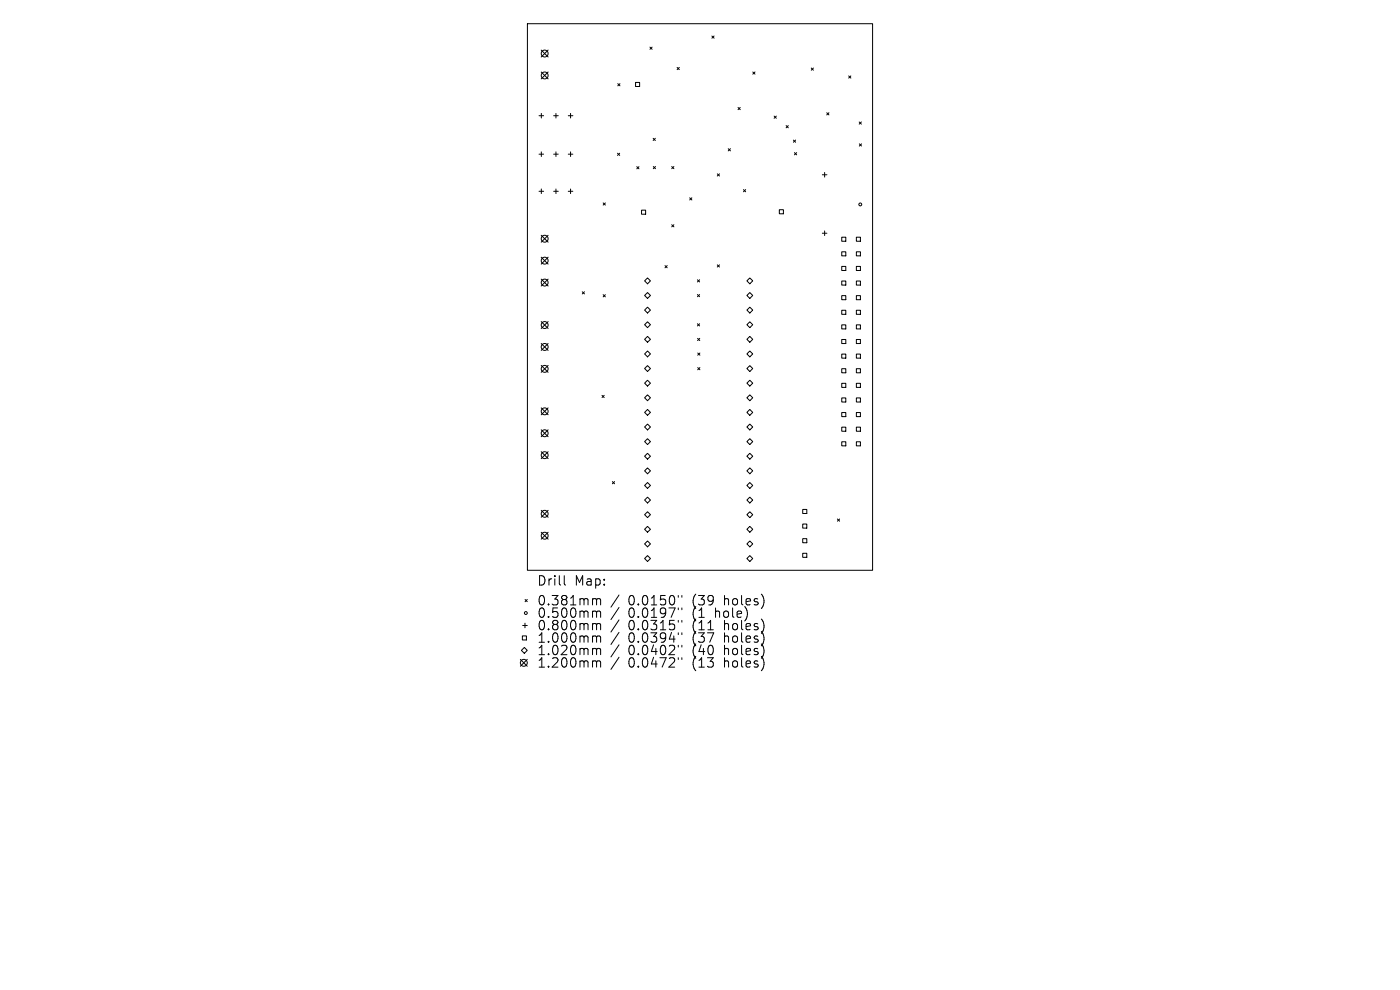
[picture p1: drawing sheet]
<svg xmlns="http://www.w3.org/2000/svg" width="297mm" height="210mm" viewBox="0 0 297 210" stroke-linecap="round" stroke-linejoin="round" font-family="sans-serif">
<defs><g id="words">
<g font-size="2.8">
<text x="113.9" y="124.5">Drill</text>
<text x="121.9" y="124.5">Map:</text>
<text x="113.9" y="128.7">0.381mm</text>
<text x="113.9" y="131.3">0.500mm</text>
<text x="133.3" y="128.7">0.0150&quot;</text>
<text x="133.3" y="131.3">0.0197&quot;</text>
<text x="147" y="128.7">(39</text>
<text x="147" y="131.3">(1</text>
<text x="152" y="131.3">hole)</text>
<text x="153.9" y="128.7">holes)</text>
<text x="113.9" y="134">0.800mm</text>
<text x="113.9" y="136.6">1.000mm</text>
<text x="133.3" y="134">0.0315&quot;</text>
<text x="133.3" y="136.6">0.0394&quot;</text>
<text x="147" y="134">(11</text>
<text x="147" y="136.6">(37</text>
<text x="153.9" y="134">holes)</text>
<text x="153.9" y="136.6">holes)</text>
<text x="113.9" y="139.3">1.020mm</text>
<text x="113.9" y="141.9">1.200mm</text>
<text x="133.3" y="139.3">0.0402&quot;</text>
<text x="133.3" y="141.9">0.0472&quot;</text>
<text x="147" y="139.3">(40</text>
<text x="147" y="141.9">(13</text>
<text x="153.9" y="139.3">holes)</text>
<text x="153.9" y="141.9">holes)</text>
</g>
</g></defs>
<g fill="none" stroke="#000" stroke-width=".21">
<path d="M111.9 5h73.2v116h-73.2zM114.8 10.6l1.5 1.5M114.8 15.3l1.5 1.4M116.3 10.6l-1.5 1.5M116.3 15.3l-1.5 1.4M131.1 17.7l.4 .5M131.5 17.7l-.4 .5M134.8 17.5h.9v.8h-.9zM137.9 10l.4 .5M138.3 10l-.4 .5M143.6 14.3l.5 .5M144.1 14.3l-.5 .5"/>
<path d="M151 7.6l.5 .5M151.5 7.6l-.5 .5M159.7 15.3l.5 .4M160.2 15.3l-.5 .4M172.1 14.4l.5 .5M172.6 14.4l-.5 .5M180 16.1l.5 .5M180.5 16.1l-.5 .5M114.4 24.5h.9M114.4 32.7h.9M114.8 24.1v.9M114.8 32.2v1"/>
<path d="M117.5 24.5h.9M117.5 32.7h.9M117.9 24.1v.9M117.9 32.2v1M120.6 24.5h.9M120.6 32.7h.9M121 24.1v.9M121 32.2v1M131 32.5l.5 .5M131.5 32.5l-.5 .5M135.1 35.4l.5 .4M135.6 35.4l-.5 .4"/>
<path d="M138.6 29.3l.4 .5M138.6 35.3l.5 .5M139 29.3l-.4 .5M139.1 35.3l-.5 .5M142.5 35.3l.5 .5M143 35.3l-.5 .5M152.2 36.9l.4 .4M152.6 36.9l-.4 .4M154.5 31.5l.5 .5M155 31.5l-.5 .5M156.6 22.8l.4 .5M157 22.8l-.4 .5"/>
<path d="M164.2 24.6l.5 .5M164.7 24.6l-.5 .5M166.8 26.6l.4 .5M167.2 26.6l-.4 .5M168.3 29.7l.5 .5M168.5 32.4l.5 .4M168.8 29.7l-.5 .5M169 32.4l-.5 .4M174.5 37.1h.9M174.9 36.6v1M175.4 23.9l.5 .5M175.9 23.9l-.5 .5"/>
<path d="M182.3 25.9l.4 .4M182.3 30.5l.5 .5M182.7 25.9l-.4 .4M182.8 30.5l-.5 .5M114.4 40.6h.9M114.8 49.9l1.5 1.5M114.8 54.6l1.5 1.4M114.8 59.2l1.5 1.5M114.8 40.1v1M116.3 49.9l-1.5 1.5M116.3 54.6l-1.5 1.4M116.3 59.2l-1.5 1.5"/>
<path d="M117.5 40.6h.9M117.9 40.1v1M120.6 40.6h.9M121 40.1v1M128 43l.4 .5M128.4 43l-.4 .5M136.1 44.6h.9v.8h-.9zM136.7 59.6l.7-.6 .6 .6-.6 .6zM141.1 56.3l.4 .5M141.5 56.3l-.4 .5M142.5 47.7l.5 .4M143 47.7l-.5 .4"/>
<path d="M146.3 42l.5 .4M146.8 42l-.5 .4M148 59.3l.4 .5M148.4 59.3l-.4 .5M152.2 56.2l.4 .5M152.6 56.2l-.4 .5M157.7 40.2l.5 .5M158.2 40.2l-.5 .5M159.1 59l.6 .6-.6 .6-.7-.6zM165.3 44.5h.9v.8h-.9zM174.5 49.5h.9M174.9 49v1"/>
<path d="M178.6 50.3h.8v.9h-.8zM178.6 53.4h.8v.9h-.8zM178.6 56.5h.8v.9h-.8zM178.6 59.6h.8v.9h-.8zM181.7 50.3h.8v.9h-.8zM181.7 53.4h.8v.9h-.8zM181.7 56.5h.8v.9h-.8zM181.7 59.6h.8v.9h-.8zM114.8 68.2l1.5 1.5M114.8 72.9l1.5 1.4M114.8 77.5l1.5 1.5M116.3 68.2l-1.5 1.5"/>
<path d="M116.3 72.9l-1.5 1.4M116.3 77.5l-1.5 1.5M123.5 61.9l.5 .5M124 61.9l-.5 .5M128 62.5l.4 .5M128.4 62.5l-.4 .5M136.7 62.7l.7-.6 .6 .6-.6 .6zM136.7 65.8l.7-.6 .6 .6-.6 .6zM136.7 68.9l.7-.6 .6 .6-.6 .6zM136.7 72l.7-.6 .6 .6-.6 .6zM136.7 75.1l.7-.6 .6 .6-.6 .6zM137.4 77.6l.6 .6-.6 .6-.7-.6z"/>
<path d="M148 62.5l.4 .4M148 68.7l.4 .4M148 71.8l.5 .4M148 74.9l.5 .4M148 78l.5 .4M148.4 62.5l-.4 .4M148.4 68.7l-.4 .4M148.5 71.8l-.5 .4M148.5 74.9l-.5 .4M148.5 78l-.5 .4M158.4 62.7l.7-.6 .6 .6-.6 .6zM158.4 65.8l.7-.6 .6 .6-.6 .6z"/>
<path d="M158.4 72l.7-.6 .6 .6-.6 .6zM158.4 75.1l.7-.6 .6 .6-.6 .6zM159.1 68.3l.6 .6-.6 .6-.7-.6zM159.1 77.6l.6 .6-.6 .6-.7-.6zM178.6 62.7h.8v.9h-.8zM178.6 65.8h.8v.9h-.8zM178.6 68.9h.8v.9h-.8zM178.6 72h.8v.9h-.8zM178.6 75.1h.8v.9h-.8zM178.6 78.2h.8v.9h-.8zM181.7 62.7h.8v.9h-.8zM181.7 65.8h.8v.9h-.8z"/>
<path d="M181.7 68.9h.8v.9h-.8zM181.7 72h.8v.9h-.8zM181.7 75.1h.8v.9h-.8zM181.7 78.2h.8v.9h-.8zM114.8 86.5l1.5 1.5M114.8 91.2l1.5 1.4M114.8 95.8l1.5 1.5M116.3 86.5l-1.5 1.5M116.3 91.2l-1.5 1.4M116.3 95.8l-1.5 1.5M127.7 83.9l.5 .4M128.2 83.9l-.5 .4"/>
<path d="M136.7 81.3l.7-.6 .6 .6-.6 .6zM136.7 84.4l.7-.6 .6 .6-.6 .6zM136.7 87.5l.7-.6 .6 .6-.6 .6zM136.7 93.7l.7-.6 .6 .6-.6 .6zM136.7 96.8l.7-.6 .6 .6-.6 .6zM136.7 99.9l.7-.6 .6 .6-.6 .6zM137.4 90l.6 .6-.6 .6-.7-.6zM158.4 81.3l.7-.6 .6 .6-.6 .6zM158.4 84.4l.7-.6 .6 .6-.6 .6zM158.4 93.7l.7-.6 .6 .6-.6 .6zM158.4 96.8l.7-.6 .6 .6-.6 .6zM159.1 86.9l.6 .6-.6 .6-.7-.6z"/>
<path d="M159.1 90l.6 .6-.6 .6-.7-.6zM159.1 99.3l.6 .6-.6 .6-.7-.6zM178.6 81.3h.8v.9h-.8zM178.6 84.4h.8v.9h-.8zM178.6 87.5h.8v.9h-.8zM178.6 90.6h.8v.9h-.8zM178.6 93.7h.8v.9h-.8zM181.7 81.3h.8v.9h-.8zM181.7 84.4h.8v.9h-.8zM181.7 87.5h.8v.9h-.8zM181.7 90.6h.8v.9h-.8zM181.7 93.7h.8v.9h-.8z"/>
<path d="M114.8 108.3l1.5 1.4M114.8 112.9l1.5 1.5M116.3 108.3l-1.5 1.4M116.3 112.9l-1.5 1.5M129.9 102.2l.5 .4M130.4 102.2l-.5 .4M136.7 103l.7-.6 .6 .6-.6 .6zM136.7 106.1l.7-.6 .6 .6-.6 .6zM136.7 112.3l.7-.6 .6 .6-.6 .6zM136.7 115.4l.7-.6 .6 .6-.6 .6zM136.7 118.5l.7-.6 .6 .6-.6 .6zM137.4 108.6l.6 .6-.6 .6-.7-.6z"/>
<path d="M158.4 103l.7-.6 .6 .6-.6 .6zM158.4 106.1l.7-.6 .6 .6-.6 .6zM158.4 112.3l.7-.6 .6 .6-.6 .6zM158.4 115.4l.7-.6 .6 .6-.6 .6zM159.1 108.6l.6 .6-.6 .6-.7-.6zM159.1 117.9l.6 .6-.6 .6-.7-.6zM170.3 108.1h.9v.8h-.9zM170.3 111.2h.9v.8h-.9zM170.3 114.3h.9v.8h-.9zM170.3 117.4h.9v.8h-.9zM177.7 110.1l.4 .5M178.1 110.1l-.4 .5"/>
<path d="M110.4 139.9l1.5 1.4M110.6 138l.6-.7 .7 .7-.7 .6zM110.8 134.9h.9v.9h-.9zM110.9 132.7h1M111.4 132.2v1M111.4 127.2l.5 .4M111.9 127.2l-.5 .4M111.9 139.9l-1.5 1.4M119.7 122.1v1.7l.3 .3M126 127h.3l.3 .3M126 129.6l.5 .1 .1 .2M126 132.3h.3l.3 .3"/>
<path d="M126 134.9l.5 .1 .1 .2M126 137.5l.5 .1 .1 .2M126.6 127.3l.2-.3 .5 .1 .1 1.2M126.6 127.3v1M126.6 129.9v1.1M126.6 132.6v1M126.6 135.2v1M126.6 137.8v1.1M126.6 129.9l.2-.3 .5 .1 .1 1.3M126.6 132.6l.2-.3 .5 .1 .1 1.2M126.6 135.2l.2-.3 .5 .1 .1 1.2M126.6 137.8l.2-.3 .5 .1 .1 1.3"/>
<path d="M131.3 126.2l-1.7 2.6M131.3 128.9l-1.7 2.5M131.3 131.5l-1.7 2.6M131.3 134.1l-1.7 2.6M131.3 136.8l-1.7 2.6M131.3 139.4l-1.7 2.6M143.9 126.3v.4M143.9 129v.3M143.9 131.6v.4M143.9 134.2v.4M143.9 136.9v.4M143.9 139.5v.4"/>
<path d="M144.7 126.3v.4M144.7 129v.3M144.7 131.6v.4M144.7 134.2v.4M144.7 136.9v.4M144.7 139.5v.4M126 140.2l.5 .1 .1 .2M126.6 140.5v1M126.6 140.5l.2-.3 .5 .1 .1 1.2"/>
<circle cx="115.5" cy="11.4" r=".73"/>
<circle cx="115.5" cy="16" r=".73"/>
<circle cx="115.5" cy="55.3" r=".73"/>
<circle cx="115.5" cy="50.6" r=".73"/>
<circle cx="115.5" cy="59.9" r=".73"/>
<circle cx="182.5" cy="43.4" r=".31"/>
<circle cx="115.5" cy="68.9" r=".73"/>
<circle cx="115.5" cy="73.6" r=".73"/>
<circle cx="115.5" cy="78.2" r=".73"/>
<circle cx="115.5" cy="91.9" r=".73"/>
<circle cx="115.5" cy="96.6" r=".73"/>
<circle cx="115.5" cy="87.3" r=".73"/>
<circle cx="115.5" cy="113.6" r=".73"/>
<circle cx="115.5" cy="109" r=".73"/>
<circle cx="111.6" cy="130" r=".31"/>
<circle cx="111.1" cy="140.6" r=".73"/>
</g>
<use href="#words"/>
</svg>
